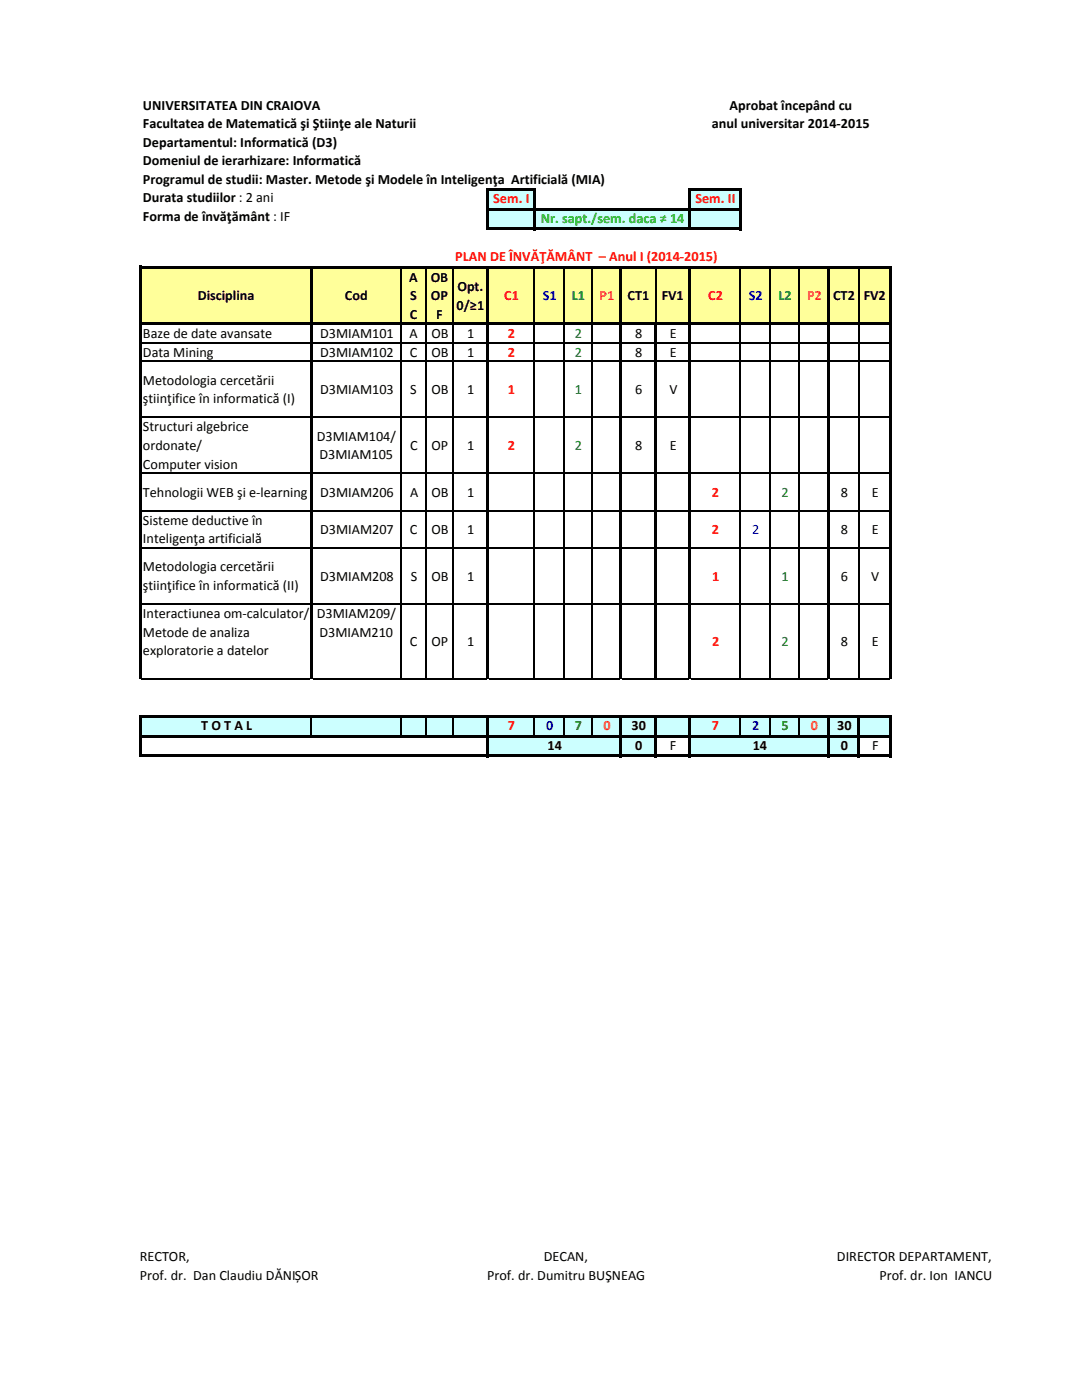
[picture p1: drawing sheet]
<svg xmlns="http://www.w3.org/2000/svg" width="216mm" height="279mm" viewBox="0 0 216 279" stroke-linecap="round" stroke-linejoin="round" font-family="sans-serif">
<defs><g id="words">
<g font-size="2.8">
<text x="28.5" y="21.9">UNIVERSITATEA DIN CRAIOVA</text>
<text x="145.6" y="21.9">Aprobat începând cu</text>
<text x="28.5" y="25.6">Facultatea de Matematică şi Ştiinţe ale Naturii</text>
<text x="28.5" y="29.3">Departamentul: Informatică (D3)</text>
<text x="142" y="25.6">anul universitar 2014‐2015</text>
<text x="28.5" y="33">Domeniul de ierarhizare: Informatică</text>
<text x="28.5" y="36.7">Programul de studii: Master. Metode şi Modele în Inteligenţa Artificială (MIA)</text>
<text x="28.5" y="40.3">Durata studiilor : 2 ani</text>
<text x="28.5" y="44.2">Forma de învăţământ : IF</text>
<text x="39.5" y="59.9">Disciplina</text>
<text x="68.8" y="59.9">Cod</text>
<text x="81.7" y="56.2">A</text>
<text x="81.9" y="59.9">S</text>
<text x="85.9" y="56.2">OB</text>
<text x="86" y="59.9">OP</text>
<text x="91.3" y="58.1">Opt.</text>
<text x="125.2" y="59.9">CT1</text>
<text x="132" y="59.9">FV1</text>
<text x="166.2" y="59.9">CT2 FV2</text>
<text x="81.8" y="63.7">C</text>
<text x="87" y="63.7">F</text>
<text x="91.1" y="61.8">0/≥1</text>
<text x="28.5" y="71.2">Data Mining</text>
<text x="28.5" y="67.5">Baze de date avansate</text>
<text x="63.9" y="71.2">D3MIAM102</text>
<text x="63.9" y="67.5">D3MIAM101</text>
<text x="81.7" y="67.5">A</text>
<text x="81.8" y="71.2">C</text>
<text x="86.1" y="71.2">OB</text>
<text x="86.1" y="67.5">OB</text>
<text x="93.2" y="71.2">1</text>
<text x="93.2" y="67.5">1</text>
<text x="126.7" y="67.5">8</text>
<text x="126.7" y="71.2">8</text>
<text x="133.6" y="67.5">E</text>
<text x="133.6" y="71.2">E</text>
<text x="28.5" y="76.8">Metodologia cercetării</text>
<text x="28.5" y="80.5">ştiinţifice în informatică (I)</text>
<text x="63.9" y="78.7">D3MIAM103</text>
<text x="81.9" y="78.7">S</text>
<text x="86.1" y="78.7">OB</text>
<text x="93.2" y="78.7">1</text>
<text x="126.7" y="78.7">6</text>
<text x="133.6" y="78.7">V</text>
<text x="28.5" y="86.1">Structuri algebrice</text>
<text x="28.5" y="89.8">ordonate/</text>
<text x="63.2" y="88">D3MIAM104/</text>
<text x="81.9" y="89.8">C</text>
<text x="86.1" y="89.8">OP</text>
<text x="93.2" y="89.8">1</text>
<text x="126.7" y="89.8">8</text>
<text x="133.6" y="89.8">E</text>
<text x="28.5" y="93.6">Computer vision</text>
<text x="63.8" y="91.7">D3MIAM105</text>
<text x="28.5" y="99.1">Tehnologii WEB şi e‐learning</text>
<text x="63.9" y="99.1">D3MIAM206</text>
<text x="81.8" y="99.1">A</text>
<text x="86.1" y="99.1">OB</text>
<text x="93.2" y="99.1">1</text>
<text x="167.8" y="99.1">8</text>
<text x="174" y="99.1">E</text>
<text x="28.5" y="104.7">Sisteme deductive în</text>
<text x="63.9" y="106.6">D3MIAM207</text>
<text x="81.8" y="106.6">C</text>
<text x="86.1" y="106.6">OB</text>
<text x="93.2" y="106.6">1</text>
<text x="167.8" y="106.6">8</text>
<text x="174" y="106.6">E</text>
<text x="28.5" y="108.5">Inteligenţa artificială</text>
<text x="28.5" y="114">Metodologia cercetării</text>
<text x="28.5" y="117.8">ştiinţifice în informatică (II)</text>
<text x="63.9" y="115.9">D3MIAM208</text>
<text x="82" y="115.9">S</text>
<text x="86.1" y="115.9">OB</text>
<text x="93.2" y="115.9">1</text>
<text x="167.8" y="115.9">6</text>
<text x="173.9" y="115.9">V</text>
<text x="28.5" y="123.4">Interactiunea om‐calculator/</text>
<text x="63.2" y="123.4">D3MIAM209/</text>
<text x="28.5" y="127.1">Metode de analiza</text>
<text x="28.5" y="130.8">exploratorie a datelor</text>
<text x="63.8" y="127.1">D3MIAM210</text>
<text x="81.8" y="128.9">C</text>
<text x="86.1" y="128.9">OP</text>
<text x="93.2" y="128.9">1</text>
<text x="167.8" y="128.9">8</text>
<text x="174" y="128.9">E</text>
<text x="40.1" y="145.8">T O T A L</text>
<text x="109.3" y="149.6">14</text>
<text x="126" y="145.8">30</text>
<text x="126.7" y="149.6">0</text>
<text x="133.7" y="149.6">F</text>
<text x="150.2" y="149.6">14</text>
<text x="167" y="145.8">30</text>
<text x="167.8" y="149.6">0</text>
<text x="174" y="149.6">F</text>
<text x="27.9" y="251.7">RECTOR,</text>
<text x="108.5" y="251.7">DECAN,</text>
<text x="167" y="251.7">DIRECTOR DEPARTAMENT,</text>
<text x="27.9" y="255.4">Prof. dr. Dan Claudiu DĂNIȘOR</text>
<text x="97.2" y="255.4">Prof. dr. Dumitru BUŞNEAG</text>
<text x="175.5" y="255.4">Prof. dr. Ion IANCU</text>
</g>
<g font-size="2.8" fill="#f00">
<text x="98.4" y="40.6">Sem. I</text>
<text x="138.8" y="40.6">Sem. II</text>
<text x="90.8" y="52.1">PLAN DE ÎNVĂŢĂMÂNT – Anul I (2014‐2015)</text>
<text x="100.6" y="59.9">C1</text>
<text x="141.3" y="59.9">C2</text>
<text x="101.3" y="67.5">2</text>
<text x="101.3" y="71.2">2</text>
<text x="101.3" y="78.7">1</text>
<text x="101.3" y="89.8">2</text>
<text x="142.1" y="99.1">2</text>
<text x="142.1" y="106.6">2</text>
<text x="142.1" y="115.9">1</text>
<text x="142.1" y="128.9">2</text>
<text x="101.3" y="145.8">7</text>
<text x="142.1" y="145.8">7</text>
</g>
<text font-size="2.8" fill="#00b000" x="107.9" y="44.6">Nr. sapt./sem. daca ≠ 14</text>
<g font-size="2.8" fill="#00f">
<text x="108.3" y="59.9">S1</text>
<text x="149.4" y="59.9">S2</text>
<text x="150.1" y="106.6">2</text>
<text x="109" y="145.8">0</text>
<text x="150.1" y="145.8">2</text>
</g>
<g font-size="2.8" fill="#008000">
<text x="114.1" y="59.9">L1</text>
<text x="155.4" y="59.9">L2</text>
<text x="114.7" y="67.5">2</text>
<text x="114.7" y="71.2">2</text>
<text x="114.7" y="78.7">1</text>
<text x="114.7" y="89.8">2</text>
<text x="156" y="99.1">2</text>
<text x="156" y="115.9">1</text>
<text x="156" y="128.9">2</text>
<text x="114.7" y="145.8">7</text>
<text x="156" y="145.8">5</text>
</g>
<g font-size="2.8" fill="#ff6500">
<text x="119.6" y="59.9">P1</text>
<text x="161" y="59.9">P2</text>
<text x="120.4" y="145.8">0</text>
<text x="161.8" y="145.8">0</text>
</g>
</g></defs>
<g fill="#cff">
<path d="M97.3 37.9h9.3v3.9h-9.3z"/>
<path d="M137.6 37.9h10.1v3.9h-10.1z"/>
<path d="M97.3 41.8h9.3v3.9h-9.3z"/>
<path d="M106.6 41.8h41.1v3.9h-41.1z"/>
</g>
<path d="M28.2 53.3h149.6v11.4h-149.6z" fill="#ffff9a"/>
<g fill="#cff">
<path d="M28.2 143h149.6v4h-149.6z"/>
<path d="M97.3 146.9h33.6v4h-33.6z"/>
<path d="M137.6 146.9h33.8v4h-33.8z"/>
</g>
<g fill="#000">
<path d="M97.6 37.6h9.2v.5h-9.2zM137.9 37.6h10.1v.5h-10.1zM28.3 53h149.7v.6h-149.7zM97.1 37.6h.5v8.3h-.5zM97.6 41.5h50.4v.5h-50.4zM97.6 45.4h50.4v.5h-50.4zM106.3 38.1h.5v7.8h-.5zM137.4 37.6h.5v8.3h-.5zM147.4 38.1h.6v7.8h-.6zM28.3 64.4h149.7v.5h-149.7zM27.8 53h.5v82.6h-.5zM61.9 53.6h.5v82h-.5z"/>
<path d="M97.1 53.6h.5v82h-.5zM123.6 53.6h.5v82h-.5zM130.6 64.9h.5v70.7h-.5zM137.4 53.6h.5v82h-.5zM165.1 53.6h.6v82h-.6zM177.5 53.6h.5v82h-.5zM27.8 142.8h.5v8.3h-.5zM28.3 142.8h149.7v.5h-149.7zM28.3 146.7h149.7v.5h-149.7zM28.3 150.6h149.7v.5h-149.7zM97.1 143.3h.5v7.8h-.5zM123.6 143.3h.5v7.8h-.5z"/>
<path d="M130.6 143.3h.5v7.8h-.5zM137.4 143.3h.5v7.8h-.5zM165.1 143.3h.6v7.8h-.6zM171.1 143.3h.5v7.8h-.5zM177.5 143.3h.5v7.8h-.5z"/>
</g>
<g fill="none" stroke="#000" stroke-width=".25">
<path d="M80.1 53.6v10.8M85 53.6v10.8M90.3 53.6v10.8M106.6 53.6v10.8M112.6 53.6v10.8M118.1 53.6v10.8M130.9 53.6v10.8M147.7 53.6v10.8M153.7 53.6v10.8M159.4 53.6v10.8M171.4 53.6v10.8M28.3 68.4h33.6"/>
<path d="M28.3 72.1h33.6M62.4 68.4h34.7M62.4 72.1h34.7M80.1 64.9v70.7M85 64.9v70.7M90.3 64.9v70.7M97.6 68.4h26M97.6 72.1h26M106.6 64.9v70.7M112.6 64.9v70.7M118.1 64.9v70.7M124.1 68.4h6.5"/>
<path d="M124.1 72.1h6.5M131.1 68.4h6.3M131.1 72.1h6.3M137.9 68.4h27.2M137.9 72.1h27.2M147.7 64.9v70.7M153.7 64.9v70.7M159.4 64.9v70.7M165.7 68.4h11.8M165.7 72.1h11.8M171.4 64.9v70.7M28.3 83.3h33.6"/>
<path d="M28.3 94.4h33.6M62.4 83.3h34.7M62.4 94.4h34.7M97.6 83.3h26M97.6 94.4h26M124.1 83.3h6.5M124.1 94.4h6.5M131.1 83.3h6.3M131.1 94.4h6.3M137.9 83.3h27.2M137.9 94.4h27.2M165.7 83.3h11.8"/>
<path d="M165.7 94.4h11.8M28.3 101.9h33.6M28.3 109.3h33.6M62.4 101.9h34.7M62.4 109.3h34.7M97.6 101.9h26M97.6 109.3h26M124.1 101.9h6.5M124.1 109.3h6.5M131.1 101.9h6.3M131.1 109.3h6.3M137.9 101.9h27.2"/>
<path d="M137.9 109.3h27.2M165.7 101.9h11.8M165.7 109.3h11.8M28.3 120.5h33.6M28.3 135.4h33.6M62.4 120.5h34.7M62.4 135.4h34.7M97.6 120.5h26M97.6 135.4h26M124.1 120.5h6.5M124.1 135.4h6.5M131.1 120.5h6.3"/>
<path d="M131.1 135.4h6.3M137.9 120.5h27.2M137.9 135.4h27.2M165.7 120.5h11.8M165.7 135.4h11.8M62.1 143.3v3.4M80.1 143.3v3.4M85 143.3v3.4M90.3 143.3v3.4M106.6 143.3v3.4M112.6 143.3v3.4M118.1 143.3v3.4"/>
<path d="M147.7 143.3v3.4M153.7 143.3v3.4M159.4 143.3v3.4"/>
</g>
<use href="#words"/>
</svg>
